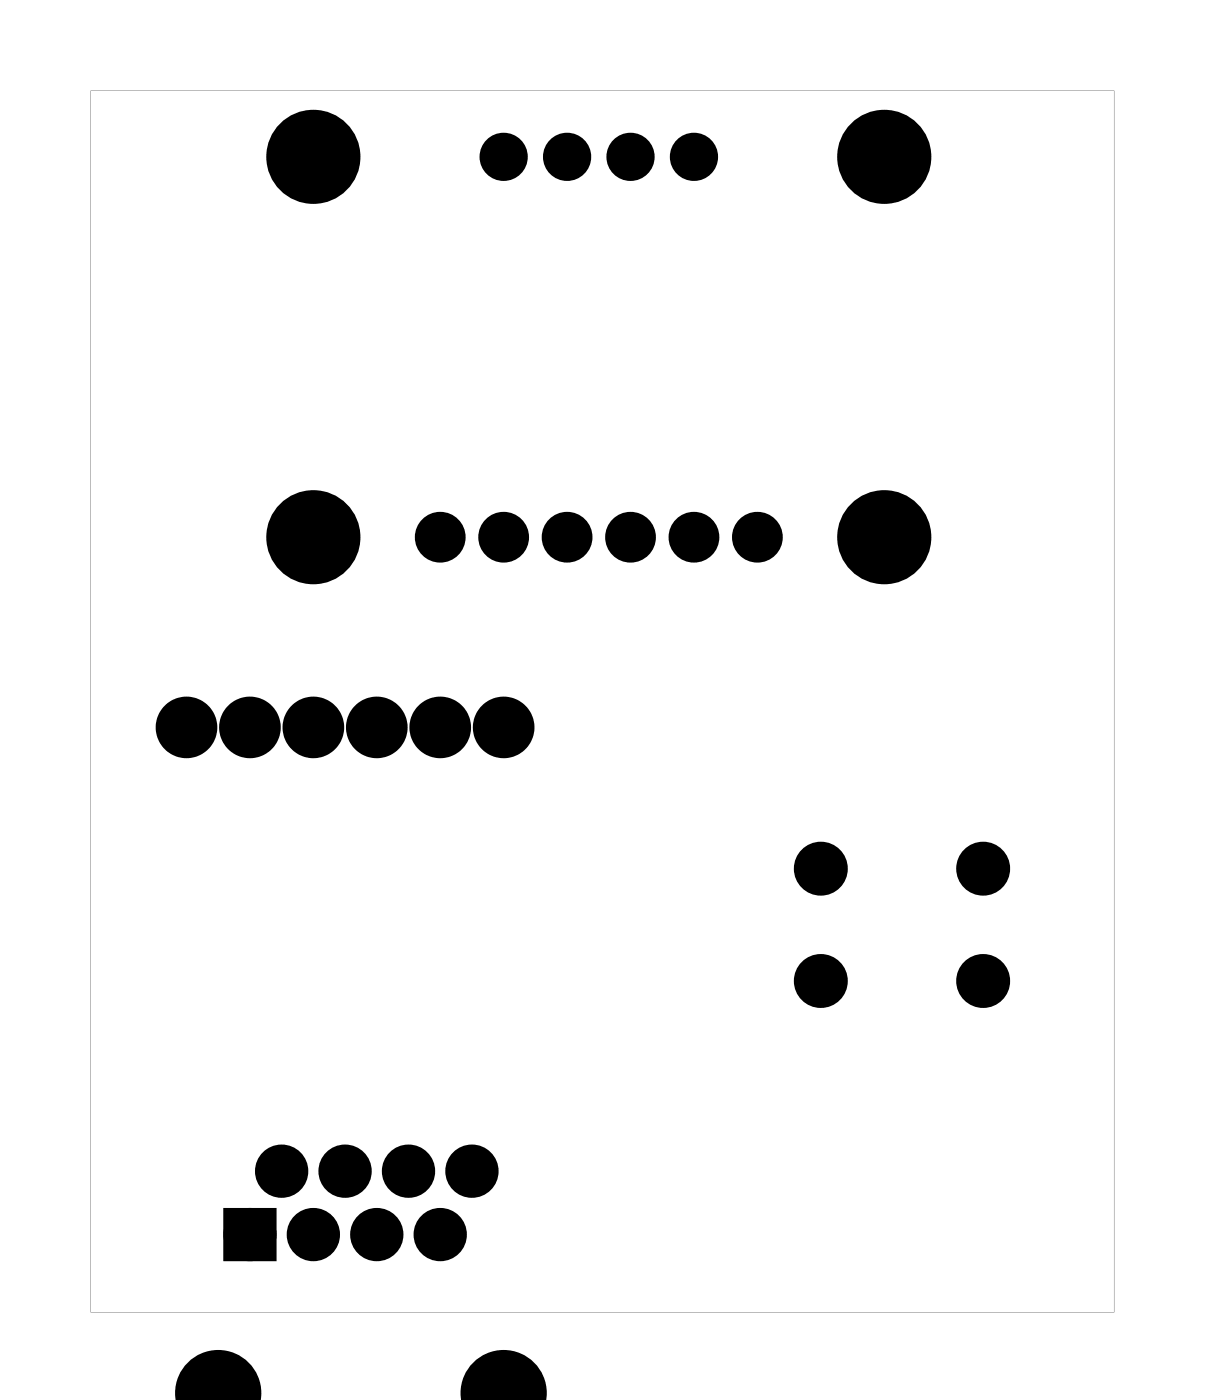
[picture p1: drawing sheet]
<svg xmlns="http://www.w3.org/2000/svg" width="48mm" height="56mm" viewBox="0 0 48 56" stroke-linecap="round" stroke-linejoin="round" font-family="sans-serif">
<g fill="#000">
<path d="M3.6 3.6h41v49h-41zM3.6 3.6v49h41v-49z"/>
<path d="M9.1 48.5h1.8v1.9h-1.8zM9.5 49.5a.5 .5 0 0 0 1 0 .5 .5 0 0 0-1 0z"/>
</g>
<g fill="#000">
<path d="M7.6 54.7a1.58 1.58 0 0 1 1.9-.3 1.58 1.58 0 0 1 .8 1.7h-3.1a1.51 1.51 0 0 1 .4-1.4z" fill-rule="evenodd"/>
<path d="M19 54.7a1.58 1.58 0 0 1 1.9-.3 1.58 1.58 0 0 1 .8 1.7h-3.1a1.51 1.51 0 0 1 .4-1.4z" fill-rule="evenodd"/>
<circle cx="12.5" cy="6.3" r="1.5"/>
<circle cx="20.2" cy="6.3" r=".67"/>
<circle cx="22.7" cy="6.3" r=".67"/>
<circle cx="25.2" cy="6.3" r=".67"/>
<circle cx="27.8" cy="6.3" r=".67"/>
<circle cx="35.4" cy="6.3" r="1.5"/>
<circle cx="7.5" cy="29.1" r=".79"/>
<circle cx="10" cy="29.1" r=".79"/>
<circle cx="12.5" cy="21.5" r="1.5"/>
<circle cx="12.5" cy="29.1" r=".79"/>
<circle cx="15.1" cy="29.1" r=".79"/>
<circle cx="17.6" cy="21.5" r=".69"/>
<circle cx="17.6" cy="29.1" r=".79"/>
<circle cx="20.2" cy="21.5" r=".69"/>
<circle cx="20.2" cy="29.1" r=".79"/>
<circle cx="22.7" cy="21.5" r=".69"/>
<circle cx="25.2" cy="21.5" r=".69"/>
<circle cx="27.8" cy="21.5" r=".69"/>
<circle cx="30.3" cy="21.5" r=".69"/>
<circle cx="32.9" cy="39.3" r=".7"/>
<circle cx="32.9" cy="34.8" r=".7"/>
<circle cx="35.4" cy="21.5" r="1.5"/>
<circle cx="39.4" cy="39.3" r=".7"/>
<circle cx="39.4" cy="34.8" r=".7"/>
<circle cx="10" cy="49.5" r=".72"/>
<circle cx="11.3" cy="46.9" r=".72"/>
<circle cx="12.5" cy="49.5" r=".72"/>
<circle cx="13.8" cy="46.9" r=".72"/>
<circle cx="15.1" cy="49.5" r=".72"/>
<circle cx="16.4" cy="46.9" r=".72"/>
<circle cx="17.6" cy="49.5" r=".72"/>
<circle cx="18.9" cy="46.9" r=".72"/>
</g>
<g fill="none" stroke="#000" stroke-width=".89">
<circle cx="7.5" cy="29.1" r=".79"/>
<circle cx="10" cy="29.1" r=".79"/>
<circle cx="12.5" cy="29.1" r=".79"/>
<circle cx="15.1" cy="29.1" r=".79"/>
<circle cx="17.6" cy="29.1" r=".79"/>
<circle cx="20.2" cy="29.1" r=".79"/>
</g>
<g fill="none" stroke="#000" stroke-width=".76" stroke-linecap="butt">
<circle cx="12.5" cy="6.3" r="1.5"/>
<circle cx="35.4" cy="6.3" r="1.5"/>
<circle cx="12.5" cy="21.5" r="1.5"/>
<circle cx="32.9" cy="39.3" r=".7"/>
<circle cx="32.9" cy="34.8" r=".7"/>
<circle cx="35.4" cy="21.5" r="1.5"/>
<circle cx="39.4" cy="39.3" r=".7"/>
<circle cx="39.4" cy="34.8" r=".7"/>
</g>
<g fill="none" stroke="#000" stroke-width=".64" stroke-linecap="butt">
<circle cx="17.6" cy="21.5" r=".69"/>
<circle cx="20.2" cy="21.5" r=".69"/>
<circle cx="22.7" cy="21.5" r=".69"/>
<circle cx="25.2" cy="21.5" r=".69"/>
<circle cx="27.8" cy="21.5" r=".69"/>
<circle cx="30.3" cy="21.5" r=".69"/>
</g>
<g fill="none" stroke="#000" stroke-width=".59">
<circle cx="20.2" cy="6.3" r=".67"/>
<circle cx="22.7" cy="6.3" r=".67"/>
<circle cx="25.2" cy="6.3" r=".67"/>
<circle cx="27.8" cy="6.3" r=".67"/>
</g>
<g fill="none" stroke="#000" stroke-width=".69" stroke-linecap="butt">
<circle cx="10" cy="49.5" r=".72"/>
<circle cx="11.3" cy="46.9" r=".72"/>
<circle cx="12.5" cy="49.5" r=".72"/>
<circle cx="13.8" cy="46.9" r=".72"/>
<circle cx="15.1" cy="49.5" r=".72"/>
<circle cx="16.4" cy="46.9" r=".72"/>
<circle cx="17.6" cy="49.5" r=".72"/>
<circle cx="18.9" cy="46.9" r=".72"/>
</g>
<g fill="none" stroke="#000" stroke-width=".25">
<path d="M7.2 56.1a1.59 1.59 0 0 1 1.5-1.9 1.59 1.59 0 0 1 1.6 1.9M9.1 48.5h1.8v1.9h-1.8zM18.6 56.1a1.59 1.59 0 0 1 1.6-1.9 1.59 1.59 0 0 1 1.5 1.9"/>
<circle cx="10" cy="49.5" r=".5"/>
</g>
</svg>
